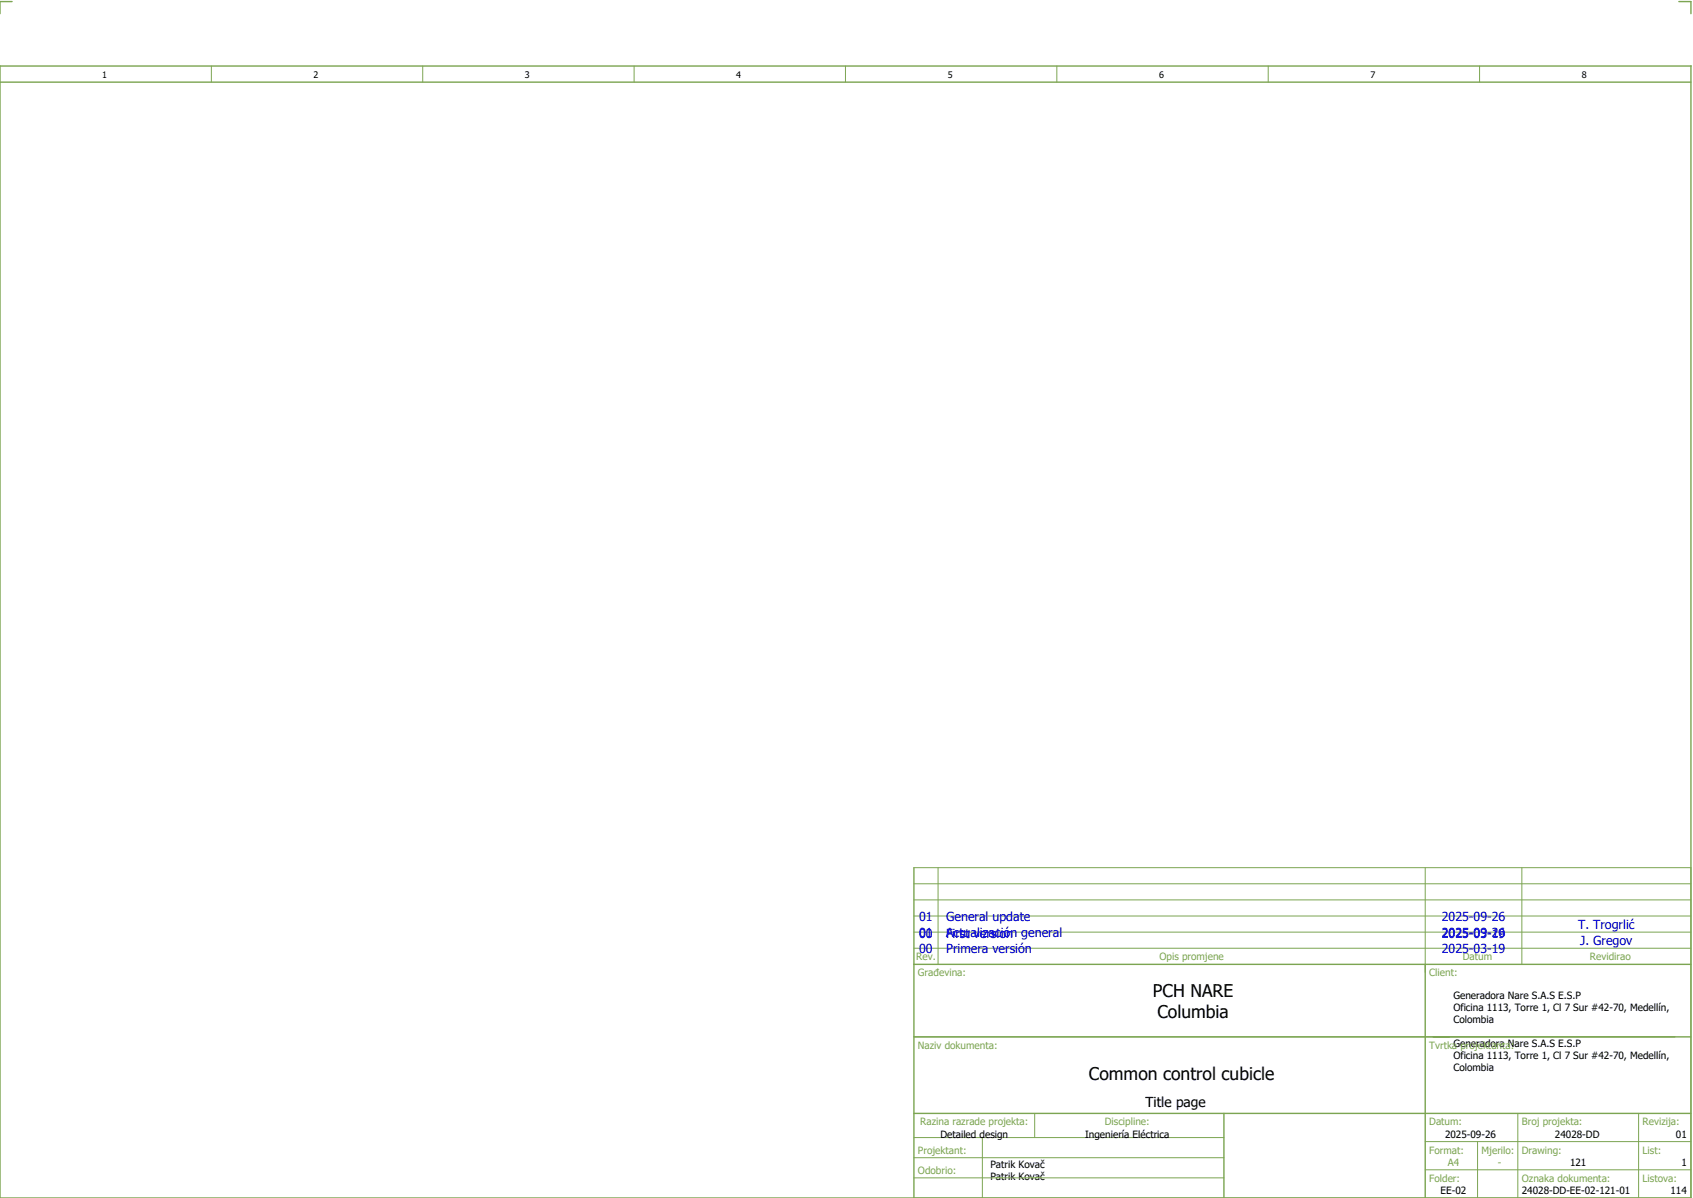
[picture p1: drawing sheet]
<svg xmlns="http://www.w3.org/2000/svg" width="421mm" height="297mm" viewBox="0 0 421 297" stroke-linecap="round" stroke-linejoin="round" font-family="sans-serif">
<defs><g id="words">
<g font-size="4.3">
<text x="286.4" y="247.5">PCH NARE</text>
<text x="287.5" y="252.7">Columbia</text>
<text x="270.5" y="268.1">Common control cubicle</text>
</g>
<text font-size="3.4" x="284.5" y="274.7">Title page</text>
<g font-size="3.1" fill="#00f">
<text x="228.3" y="232.8">00</text>
<text x="228.3" y="228.8">01</text>
<text x="228.3" y="232.5">01</text>
<text x="235" y="232.8">First version</text>
<text x="235" y="228.8">General update</text>
<text x="235" y="232.5">Actualización general</text>
<text x="358.1" y="232.8">2025-03-19</text>
<text x="358.1" y="228.8">2025-09-26</text>
<text x="358.1" y="232.5">2025-09-26</text>
<text x="392" y="230.6">T. Trogrlić</text>
<text x="228.3" y="236.5">00</text>
<text x="235" y="236.5">Primera versión</text>
<text x="358.1" y="236.5">2025-03-19</text>
<text x="392.5" y="234.6">J. Gregov</text>
</g>
<g font-size="2.5" fill="#7ca552">
<text x="227.6" y="238.4">Rev.</text>
<text x="288" y="238.4">Opis promjene</text>
<text x="363.4" y="238.4">Datum</text>
<text x="394.9" y="238.4">Revidirao</text>
<text x="228" y="242.4">Građevina:</text>
<text x="355" y="242.4">Client:</text>
<text x="228" y="260.4">Naziv dokumenta:</text>
<text x="355" y="260.4">Tvrtka projektanta:</text>
<text x="228.6" y="279.4">Razina razrade projekta:</text>
<text x="274.4" y="279.4">Discipline:</text>
<text x="355" y="279.4">Datum:</text>
<text x="378" y="279.4">Broj projekta:</text>
<text x="408" y="279.4">Revizija:</text>
<text x="228" y="286.4">Projektant:</text>
<text x="355" y="286.4">Format:</text>
<text x="368" y="286.4">Mjerilo:</text>
<text x="378" y="286.4">Drawing:</text>
<text x="408" y="286.4">List:</text>
<text x="228" y="291.4">Odobrio:</text>
<text x="355" y="293.4">Folder:</text>
<text x="359.6" y="289.4">A4</text>
<text x="372" y="289.4">-</text>
<text x="378" y="293.4">Oznaka dokumenta:</text>
<text x="408" y="293.4">Listova:</text>
</g>
<g font-size="2.5">
<text x="361" y="247.9">Generadora Nare S.A.S E.S.P</text>
<text x="361" y="250.9">Oficina 1113, Torre 1, Cl 7 Sur #42-70, Medellín,</text>
<text x="361" y="253.9">Colombia</text>
<text x="361" y="259.9">Generadora Nare S.A.S E.S.P</text>
<text x="361" y="262.9">Oficina 1113, Torre 1, Cl 7 Sur #42-70, Medellín,</text>
<text x="361" y="265.9">Colombia</text>
<text x="233.6" y="282.4">Detailed design</text>
<text x="269.5" y="282.4">Ingeniería Eléctrica</text>
<text x="358.9" y="282.4">2025-09-26</text>
<text x="386.2" y="282.4">24028-DD</text>
<text x="416.3" y="282.4">01</text>
<text x="246" y="289.9">Patrik Kovač</text>
<text x="246" y="292.9">Patrik Kovač</text>
<text x="390" y="289.4">121</text>
<text x="417.6" y="289.4">1</text>
<text x="357.8" y="296.4">EE-02</text>
<text x="378" y="296.4">24028-DD-EE-02-121-01</text>
<text x="414.9" y="296.4">114</text>
</g>
<g font-size="2.2">
<text x="25.4" y="19.4">1</text>
<text x="77.9" y="19.4">2</text>
<text x="130.4" y="19.4">3</text>
<text x="182.9" y="19.4">4</text>
<text x="235.4" y="19.4">5</text>
<text x="287.9" y="19.4">6</text>
<text x="340.4" y="19.4">7</text>
<text x="392.9" y="19.4">8</text>
</g>
</g></defs>
<path d="M0 16.4h420v281h-420zM3 .4h-3v3M417 .4h3v3M0 20.4h420M227 215.4v82M227 239.4h193M354 239.4v58M227 257.4h193M227 276.4h193M304 276.4v21" fill="none" stroke="#7ca552" stroke-width=".35"/>
<g fill="none" stroke="#7ca552" stroke-width=".25">
<path d="M52.5 16.4v4M105 16.4v4M157.5 16.4v4M210 16.4v4M262.5 16.4v4M315 16.4v4M367.5 16.4v4M227 219.4h193M227 215.4h193v82h-193M233 215.4v24M354 215.4v26M378 215.4v24"/>
<path d="M227 235.4h193M227 231.4h193M227 227.4h193M227 223.4h193M227 257.4h133M257 276.4v6M377 276.4v21M407 276.4v21M227 282.4h77M227 287.4h77M227 292.4h77M244 282.4v15"/>
<path d="M354 283.4h66M354 290.4h66M367 283.4v14"/>
</g>
<use href="#words"/>
</svg>
